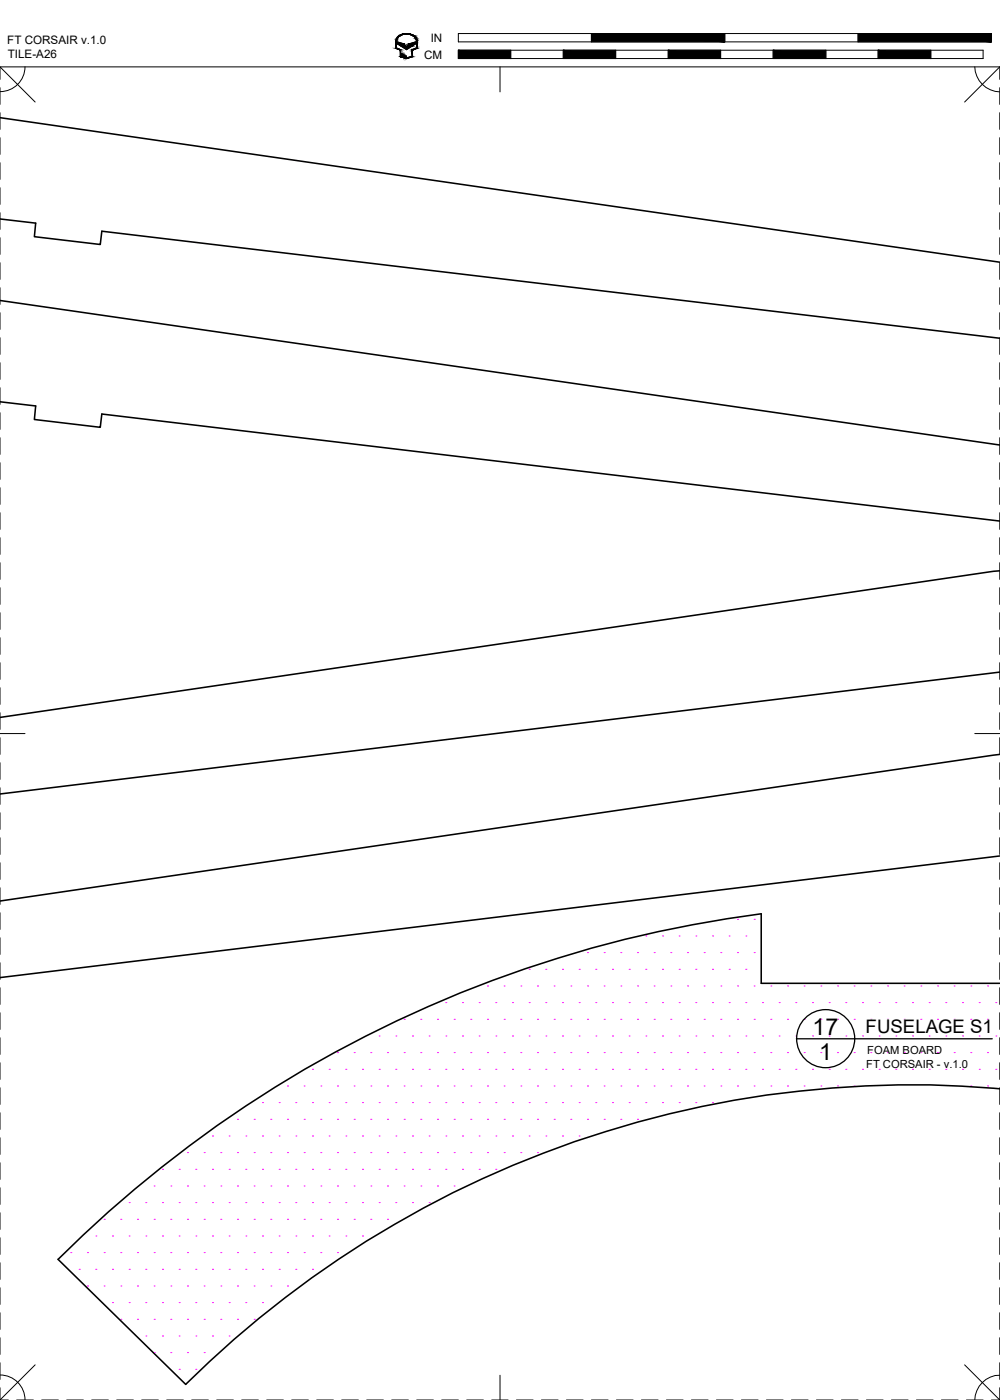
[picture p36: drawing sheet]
<svg xmlns="http://www.w3.org/2000/svg" width="190mm" height="267mm" viewBox="0 0 190 267" stroke-linecap="round" stroke-linejoin="round" font-family="sans-serif">
<defs><g id="words">
<g font-size="4.4">
<text x="154.8" y="197.1">17</text>
<text x="156" y="201.9">1</text>
</g>
<text font-size="3.5" x="164.9" y="196.8">FUSELAGE S1</text>
<g font-size="2.2">
<text x="1.4" y="8.4">FT CORSAIR v.1.0</text>
<text x="1.5" y="11.1">TILE-A26</text>
<text x="80.8" y="11.2">CM</text>
<text x="82.1" y="8">IN</text>
</g>
<g font-size="2.1">
<text x="165" y="203.4">FT CORSAIR - v.1.0</text>
<text x="165.2" y="200.8">FOAM BOARD</text>
</g>
</g></defs>
<!-- layer: 01 CUT -->
<path d="M0 22.4l190.5 27.5M0 41.7l6.8 .8-.3 2.6 12.6 1.5 .3-2.6 171.1 20.4M0 57.2l190.5 27.6M0 76.5l6.8 .8-.3 2.6 12.6 1.5 .3-2.5 171.1 20.4M190.5 108.7l-190.5 28M190.5 128l-190.5 23.3M190.5 143.7l-190.5 27.9M190.5 163.1l-190.5 23.1M190.5 187.3h-45.5v-13.2a231.8 231.8 0 0 0-133.9 65.8l24.3 23.8a196 196 0 0 1 155.1-56.3" fill="none" stroke="#000" stroke-width=".3"/>
<!-- layer: 07 DE-PAPER -->
<g fill="none" stroke="#f0f" stroke-width=".2">
<path d="M123 178.3h.1M126.2 178.3h.1M129.4 178.3h.1M132.6 178.3h.1M135.7 178.3h.1M138.9 178.3h.1M140.5 175.1h.1M142.1 178.3h.1M143.7 175.1h.1M72.2 197.3h.1M75.4 197.3h.1M77 194.2h.1"/>
<path d="M78.6 197.3h.1M80.2 194.2h.1M81.8 197.3h.1M83.3 194.2h.1M84.9 191h.1M84.9 197.3h.1M86.5 194.2h.1M88.1 191h.1M88.1 197.3h.1M89.7 194.2h.1M91.3 191h.1M91.3 197.3h.1"/>
<path d="M92.9 187.8h.1M92.9 194.2h.1M94.5 191h.1M94.5 197.3h.1M96 187.8h.1M96 194.2h.1M97.6 191h.1M97.6 197.3h.1M99.2 187.8h.1M99.2 194.2h.1M100.8 184.6h.1M100.8 191h.1"/>
<path d="M100.8 197.3h.1M102.4 187.8h.1M102.4 194.2h.1M104 184.6h.1M104 191h.1M104 197.3h.1M105.6 187.8h.1M105.6 194.2h.1M107.2 184.6h.1M107.2 191h.1M107.2 197.3h.1M108.7 187.8h.1"/>
<path d="M108.7 194.2h.1M110.3 184.6h.1M110.3 191h.1M110.3 197.3h.1M111.9 181.5h.1M111.9 187.8h.1M111.9 194.2h.1M113.5 184.6h.1M113.5 191h.1M113.5 197.3h.1M115.1 181.5h.1M115.1 187.8h.1"/>
<path d="M115.1 194.2h.1M116.7 184.6h.1M116.7 191h.1M116.7 197.3h.1M118.3 181.5h.1M118.3 187.8h.1M118.3 194.2h.1M119.9 184.6h.1M119.9 191h.1M119.9 197.3h.1M121.4 181.5h.1M121.4 187.8h.1"/>
<path d="M121.4 194.2h.1M123 184.6h.1M123 191h.1M123 197.3h.1M124.6 181.5h.1M124.6 187.8h.1M124.6 194.2h.1M126.2 184.6h.1M126.2 191h.1M126.2 197.3h.1M127.8 181.5h.1M127.8 187.8h.1"/>
<path d="M127.8 194.2h.1M129.4 184.6h.1M129.4 191h.1M129.4 197.3h.1M131 181.5h.1M131 187.8h.1M131 194.2h.1M132.6 184.6h.1M132.6 191h.1M132.6 197.3h.1M134.1 181.5h.1M134.1 187.8h.1"/>
<path d="M134.1 194.2h.1M135.7 184.6h.1M135.7 191h.1M135.7 197.3h.1M137.3 181.5h.1M137.3 187.8h.1M137.3 194.2h.1M138.9 184.6h.1M138.9 191h.1M138.9 197.3h.1M140.5 181.5h.1M140.5 187.8h.1"/>
<path d="M140.5 194.2h.1M142.1 184.6h.1M142.1 191h.1M142.1 197.3h.1M143.7 181.5h.1M143.7 187.8h.1M143.7 194.2h.1M145.3 191h.1M145.3 197.3h.1M146.8 187.8h.1M146.8 194.2h.1M148.4 191h.1"/>
<path d="M148.4 197.3h.1M150 187.8h.1M150 194.2h.1M151.6 191h.1M151.6 197.3h.1M153.2 187.8h.1M153.2 194.2h.1M154.8 191h.1M154.8 197.3h.1M156.4 187.8h.1M156.4 194.2h.1M158 191h.1"/>
<path d="M158 197.3h.1M159.5 187.8h.1M159.5 194.2h.1M161.1 191h.1M161.1 197.3h.1M162.7 187.8h.1M162.7 194.2h.1M164.3 191h.1M164.3 197.3h.1M165.9 187.8h.1M165.9 194.2h.1M167.5 191h.1"/>
<path d="M167.5 197.3h.1M169.1 187.8h.1M169.1 194.2h.1M170.7 191h.1M170.7 197.3h.1M172.2 187.8h.1M172.2 194.2h.1M173.8 191h.1M173.8 197.3h.1M175.4 187.8h.1M175.4 194.2h.1M177 191h.1"/>
<path d="M177 197.3h.1M178.6 187.8h.1M178.6 194.2h.1M180.2 191h.1M180.2 197.3h.1M181.8 187.8h.1M181.8 194.2h.1M183.4 191h.1M183.4 197.3h.1M185 187.8h.1M185 194.2h.1M186.5 191h.1"/>
<path d="M186.5 197.3h.1M188.1 187.8h.1M188.1 194.2h.1M189.7 191h.1M189.7 197.3h.1M35.7 219.6h.1M38.9 219.6h.1M40.5 216.4h.1M42.1 219.6h.1M43.7 216.4h.1M45.2 213.2h.1M45.2 219.6h.1"/>
<path d="M46.8 216.4h.1M48.4 213.2h.1M48.4 219.6h.1M50 210h.1M50 216.4h.1M51.6 213.2h.1M51.6 219.6h.1M53.2 210h.1M53.2 216.4h.1M54.8 206.9h.1M54.8 213.2h.1M54.8 219.6h.1"/>
<path d="M56.4 210h.1M56.4 216.4h.1M57.9 206.9h.1M57.9 213.2h.1M57.9 219.6h.1M59.5 203.7h.1M59.5 210h.1M59.5 216.4h.1M61.1 206.9h.1M61.1 213.2h.1M61.1 219.6h.1M62.7 203.7h.1"/>
<path d="M62.7 210h.1M62.7 216.4h.1M64.3 200.5h.1M64.3 206.9h.1M64.3 213.2h.1M64.3 219.6h.1M65.9 203.7h.1M65.9 210h.1M65.9 216.4h.1M67.5 200.5h.1M67.5 206.9h.1M67.5 213.2h.1"/>
<path d="M67.5 219.6h.1M69.1 203.7h.1M69.1 210h.1M69.1 216.4h.1M70.6 200.5h.1M70.6 206.9h.1M70.6 213.2h.1M70.6 219.6h.1M72.2 203.7h.1M72.2 210h.1M72.2 216.4h.1M73.8 200.5h.1"/>
<path d="M73.8 206.9h.1M73.8 213.2h.1M73.8 219.6h.1M75.4 203.7h.1M75.4 210h.1M75.4 216.4h.1M77 200.5h.1M77 206.9h.1M77 213.2h.1M77 219.6h.1M78.6 203.7h.1M78.6 210h.1"/>
<path d="M78.6 216.4h.1M80.2 200.5h.1M80.2 206.9h.1M80.2 213.2h.1M80.2 219.6h.1M81.8 203.7h.1M81.8 210h.1M81.8 216.4h.1M83.3 200.5h.1M83.3 206.9h.1M83.3 213.2h.1M83.3 219.6h.1"/>
<path d="M84.9 203.7h.1M84.9 210h.1M84.9 216.4h.1M86.5 200.5h.1M86.5 206.9h.1M86.5 213.2h.1M86.5 219.6h.1M88.1 203.7h.1M88.1 210h.1M88.1 216.4h.1M89.7 200.5h.1M89.7 206.9h.1"/>
<path d="M89.7 213.2h.1M89.7 219.6h.1M91.3 203.7h.1M91.3 210h.1M91.3 216.4h.1M92.9 200.5h.1M92.9 206.9h.1M92.9 213.2h.1M92.9 219.6h.1M94.5 203.7h.1M94.5 210h.1M94.5 216.4h.1"/>
<path d="M96 200.5h.1M96 206.9h.1M96 213.2h.1M96 219.6h.1M97.6 203.7h.1M97.6 210h.1M97.6 216.4h.1M99.2 200.5h.1M99.2 206.9h.1M99.2 213.2h.1M99.2 219.6h.1M100.8 203.7h.1"/>
<path d="M100.8 210h.1M100.8 216.4h.1M102.4 200.5h.1M102.4 206.9h.1M102.4 213.2h.1M102.4 219.6h.1M104 203.7h.1M104 210h.1M104 216.4h.1M105.6 200.5h.1M105.6 206.9h.1M105.6 213.2h.1"/>
<path d="M107.2 203.7h.1M107.2 210h.1M107.2 216.4h.1M108.7 200.5h.1M108.7 206.9h.1M108.7 213.2h.1M110.3 203.7h.1M110.3 210h.1M110.3 216.4h.1M111.9 200.5h.1M111.9 206.9h.1M111.9 213.2h.1"/>
<path d="M113.5 203.7h.1M113.5 210h.1M115.1 200.5h.1M115.1 206.9h.1M115.1 213.2h.1M116.7 203.7h.1M116.7 210h.1M118.3 200.5h.1M118.3 206.9h.1M118.3 213.2h.1M119.9 203.7h.1M119.9 210h.1"/>
<path d="M121.4 200.5h.1M121.4 206.9h.1M121.4 213.2h.1M123 203.7h.1M123 210h.1M124.6 200.5h.1M124.6 206.9h.1M126.2 203.7h.1M126.2 210h.1M127.8 200.5h.1M127.8 206.9h.1M129.4 203.7h.1"/>
<path d="M129.4 210h.1M131 200.5h.1M131 206.9h.1M132.6 203.7h.1M132.6 210h.1M134.1 200.5h.1M134.1 206.9h.1M135.7 203.7h.1M135.7 210h.1M137.3 200.5h.1M137.3 206.9h.1M138.9 203.7h.1"/>
<path d="M140.5 200.5h.1M140.5 206.9h.1M142.1 203.7h.1M143.7 200.5h.1M143.7 206.9h.1M145.3 203.7h.1M146.8 200.5h.1M146.8 206.9h.1M148.4 203.7h.1M150 200.5h.1M150 206.9h.1M151.6 203.7h.1"/>
<path d="M153.2 200.5h.1M153.2 206.9h.1M154.8 203.7h.1M156.4 200.5h.1M156.4 206.9h.1M158 203.7h.1M159.5 200.5h.1M159.5 206.9h.1M161.1 203.7h.1M162.7 200.5h.1M162.7 206.9h.1M164.3 203.7h.1"/>
<path d="M165.9 200.5h.1M167.5 203.7h.1M169.1 200.5h.1M170.7 203.7h.1M172.2 200.5h.1M173.8 203.7h.1M175.4 200.5h.1M177 203.7h.1M178.6 200.5h.1M180.2 203.7h.1M181.8 200.5h.1M183.4 203.7h.1"/>
<path d="M185 200.5h.1M185 206.9h.1M186.5 203.7h.1M188.1 200.5h.1M188.1 206.9h.1M189.7 203.7h.1M13.5 238.6h.1M16.7 238.6h.1M18.3 235.4h.1M19.8 232.3h.1M19.8 238.6h.1M21.4 235.4h.1"/>
<path d="M23 232.3h.1M23 238.6h.1M24.6 229.1h.1M24.6 235.4h.1M26.2 232.3h.1M26.2 238.6h.1M27.8 229.1h.1M27.8 235.4h.1M29.4 225.9h.1M29.4 232.3h.1M29.4 238.6h.1M31 222.7h.1"/>
<path d="M31 229.1h.1M31 235.4h.1M32.5 225.9h.1M32.5 232.3h.1M32.5 238.6h.1M34.1 222.7h.1M34.1 229.1h.1M34.1 235.4h.1M35.7 225.9h.1M35.7 232.3h.1M35.7 238.6h.1M37.3 222.7h.1"/>
<path d="M37.3 229.1h.1M37.3 235.4h.1M38.9 225.9h.1M38.9 232.3h.1M38.9 238.6h.1M40.5 222.7h.1M40.5 229.1h.1M40.5 235.4h.1M42.1 225.9h.1M42.1 232.3h.1M42.1 238.6h.1M43.7 222.7h.1"/>
<path d="M43.7 229.1h.1M43.7 235.4h.1M45.2 225.9h.1M45.2 232.3h.1M45.2 238.6h.1M46.8 222.7h.1M46.8 229.1h.1M46.8 235.4h.1M48.4 225.9h.1M48.4 232.3h.1M48.4 238.6h.1M50 222.7h.1"/>
<path d="M50 229.1h.1M50 235.4h.1M51.6 225.9h.1M51.6 232.3h.1M51.6 238.6h.1M53.2 222.7h.1M53.2 229.1h.1M53.2 235.4h.1M54.8 225.9h.1M54.8 232.3h.1M54.8 238.6h.1M56.4 222.7h.1"/>
<path d="M56.4 229.1h.1M56.4 235.4h.1M57.9 225.9h.1M57.9 232.3h.1M57.9 238.6h.1M59.5 222.7h.1M59.5 229.1h.1M59.5 235.4h.1M61.1 225.9h.1M61.1 232.3h.1M61.1 238.6h.1M62.7 222.7h.1"/>
<path d="M62.7 229.1h.1M62.7 235.4h.1M64.3 225.9h.1M64.3 232.3h.1M64.3 238.6h.1M65.9 222.7h.1M65.9 229.1h.1M65.9 235.4h.1M67.5 225.9h.1M67.5 232.3h.1M69.1 222.7h.1M69.1 229.1h.1"/>
<path d="M69.1 235.4h.1M70.6 225.9h.1M70.6 232.3h.1M72.2 222.7h.1M72.2 229.1h.1M73.8 225.9h.1M73.8 232.3h.1M75.4 222.7h.1M75.4 229.1h.1M77 225.9h.1M78.6 222.7h.1M78.6 229.1h.1"/>
<path d="M80.2 225.9h.1M81.8 222.7h.1M81.8 229.1h.1M83.3 225.9h.1M84.9 222.7h.1M86.5 225.9h.1M88.1 222.7h.1M91.3 222.7h.1M94.5 222.7h.1M15.1 241.8h.1M16.7 245h.1M18.3 241.8h.1"/>
<path d="M19.8 245h.1M21.4 241.8h.1M21.4 248.1h.1M23 245h.1M23 251.3h.1M24.6 241.8h.1M24.6 248.1h.1M26.2 245h.1M26.2 251.3h.1M27.8 241.8h.1M27.8 248.1h.1M27.8 254.5h.1"/>
<path d="M29.4 245h.1M29.4 251.3h.1M29.4 257.7h.1M31 241.8h.1M31 248.1h.1M31 254.5h.1M32.5 245h.1M32.5 251.3h.1M32.5 257.7h.1M34.1 241.8h.1M34.1 248.1h.1M34.1 254.5h.1"/>
<path d="M35.7 245h.1M35.7 251.3h.1M35.7 257.7h.1M37.3 241.8h.1M37.3 248.1h.1M37.3 254.5h.1M38.9 245h.1M38.9 251.3h.1M38.9 257.7h.1M40.5 241.8h.1M40.5 248.1h.1M40.5 254.5h.1"/>
<path d="M42.1 245h.1M42.1 251.3h.1M43.7 241.8h.1M43.7 248.1h.1M43.7 254.5h.1M45.2 245h.1M45.2 251.3h.1M46.8 241.8h.1M46.8 248.1h.1M48.4 245h.1M48.4 251.3h.1M50 241.8h.1"/>
<path d="M50 248.1h.1M51.6 245h.1M53.2 241.8h.1M54.8 245h.1M56.4 241.8h.1M59.5 241.8h.1M34.1 260.8h.1M37.3 260.8h.1"/>
</g>
<!-- layer: 23 NOTES -->
<g fill="none" stroke="#000" stroke-width=".25">
<path d="M151.7 197.9h37.3"/>
<circle cx="157.3" cy="197.9" r="5.5"/>
</g>
<!-- layer: 22 TILED -->
<g fill="none" stroke="#000" stroke-width=".19">
<path d="M0 12.7l6.7 6.7M0 16.7v3.2M4.8 12.7a4.7 4.7 0 0 1-4.8 4.8M75.6 7.9a2 2 0 0 1 3.2-1l.5 .6 .1 1.7-.9 .3v1.3l-1.1 .2-.1-.3v.3h-.2v-.4h-.1v.3h-.1v-.5h-.1v.5l-.2-.1v-.6h-.1v.6h-.1v-1.3l-.9-.3v-1.3M75.7 8l1.3 .4 .2 .4h.4l.2-.4 1.4-.4v.3l-1.8 1.2-1.7-1.2zM75.8 7a2.26 2.26 0 0 1 3.6 .6l.1 1.6-.9 .4v1.2l-1.2 .4-1.1-.4v-1.3l-.9-.3a2.64 2.64 0 0 1 .4-2.2zM87.3 6.4h101.6v1.6h-101.6zM87.3 9.6h100v1.6h-100zM95.3 12.7v4.8M97.3 9.6v1.6M107.3 9.6v1.6M112.7 6.4v1.6"/>
<path d="M117.3 9.6v1.6M127.3 9.6v1.6M137.3 9.6v1.6M138.1 6.4v1.6M147.3 9.6v1.6M157.3 9.6v1.6M163.5 6.4v1.6M167.3 9.6v1.6M177.3 9.6v1.6M185.7 12.7a4.9 4.9 0 0 0 4.8 4.8M190.5 12.7h-190.5v2.4M190.5 12.7l-6.7 6.7"/>
<path d="M190.5 12.7v2.4M190.5 16.7v3.2M0 21.5v3.1M0 26.2v3.2M0 31v3.2M0 35.8v3.1M190.5 21.5v3.1M190.5 26.2v3.2M190.5 31v3.2M190.5 35.8v3.1M0 40.5v3.2M0 45.3v3.2"/>
<path d="M0 50v3.2M0 54.8v3.2M0 59.6v3.1M190.5 40.5v3.2M190.5 45.3v3.2M190.5 50v3.2M190.5 54.8v3.2M190.5 59.6v3.1M0 64.3v3.2M0 69.1v3.2M0 73.9v3.1M0 78.6v3.2"/>
<path d="M190.5 64.3v3.2M190.5 69.1v3.2M190.5 73.9v3.1M190.5 78.6v3.2M0 83.4v3.2M0 88.1v3.2M0 92.9v3.2M0 97.7v3.1M190.5 83.4v3.2M190.5 88.1v3.2M190.5 92.9v3.2M190.5 97.7v3.1"/>
<path d="M0 102.4v3.2M0 107.2v3.2M0 112v3.1M0 116.7v3.2M190.5 102.4v3.2M190.5 107.2v3.2M190.5 112v3.1M190.5 116.7v3.2M0 139.7h4.8M0 121.5v3.2M0 126.3v3.1M0 131v3.2"/>
<path d="M0 135.8v3.2M185.7 139.7h4.8M190.5 121.5v3.2M190.5 126.3v3.1M190.5 131v3.2M190.5 135.8v3.2M0 140.5v3.2M0 145.3v3.2M0 150.1v3.1M0 154.8v3.2M0 159.6v3.2M190.5 140.5v3.2"/>
<path d="M190.5 145.3v3.2M190.5 150.1v3.1M190.5 154.8v3.2M190.5 159.6v3.2M0 164.4v3.1M0 169.1v3.2M0 173.9v3.2M0 178.6v3.2M190.5 164.4v3.1M190.5 169.1v3.2M190.5 173.9v3.2M190.5 178.6v3.2"/>
<path d="M0 183.4v3.2M0 188.2v3.1M0 192.9v3.2M0 197.7v3.2M190.5 183.4v3.2M190.5 188.2v3.1M190.5 192.9v3.2M190.5 197.7v3.2M0 202.5v3.1M0 207.2v3.2M0 212v3.2M0 216.7v3.2"/>
<path d="M190.5 202.5v3.1M190.5 207.2v3.2M190.5 212v3.2M190.5 216.7v3.2M0 221.5v3.2M0 226.3v3.1M0 231v3.2M0 235.8v3.2M190.5 221.5v3.2M190.5 226.3v3.1M190.5 231v3.2M190.5 235.8v3.2"/>
<path d="M0 240.6v3.1M0 245.3v3.2M0 250.1v3.2M0 254.8v3.2M0 259.6v3.2M190.5 240.6v3.1M190.5 245.3v3.2M190.5 250.1v3.2M190.5 254.8v3.2M190.5 259.6v3.2M0 264.4v2.3M0 266.7h1.6"/>
<path d="M0 261.9a4.7 4.7 0 0 1 4.8 4.8M3.2 266.7h3.2M6.7 260l-6.7 6.7M7.9 266.7h3.2M12.7 266.7h3.2M17.5 266.7h3.1M22.2 266.7h3.2M27 266.7h3.2M31.8 266.7h3.1M36.5 266.7h3.2M41.3 266.7h3.2M46 266.7h3.2"/>
<path d="M50.8 266.7h3.2M55.6 266.7h3.1M60.3 266.7h3.2M65.1 266.7h3.2M69.9 266.7h3.1M74.6 266.7h3.2M79.4 266.7h3.2M84.1 266.7h3.2M88.9 266.7h3.2M93.7 266.7h3.1M95.3 262v4.7M98.4 266.7h3.2"/>
<path d="M103.1 266.7h3.2M107.9 266.7h3.2M112.7 266.7h3.1M117.4 266.7h3.2M122.2 266.7h3.2M127 266.7h3.1M131.7 266.7h3.2M136.5 266.7h3.2M141.2 266.7h3.2M146 266.7h3.2M150.8 266.7h3.1M155.5 266.7h3.2"/>
<path d="M160.3 266.7h3.2M165.1 266.7h3.1M169.8 266.7h3.2M174.6 266.7h3.2M179.3 266.7h3.2M183.8 260l6.7 6.7M184.1 266.7h3.2M188.9 266.7h1.6M190.5 262a4.8 4.8 0 0 0-4.8 4.7M190.5 264.4v2.3"/>
</g>
<g fill="#000" stroke="#000" stroke-width=".19">
<path d="M75.7 8l1.1 .3h-1.1zM76.4 8.8h2.1l-1.1 .7zM77 11h.8l-.4 .2zM77 6.4h.8zM78 8.3l1.2-.3v.3z"/>
<path d="M75.4 7.9l.1 1.3v-1.3zM75.4 7.9l.1 1.3h-.1z"/>
<path d="M75.4 9.2h.3zM75.4 9.2h.3z"/>
<path d="M75.5 7.6l.1 .1zM75.5 7.6l.1 .1z"/>
<path d="M75.5 7.7v.2l.1-.2zM75.5 7.7v.2h-.1z"/>
<path d="M75.6 7.4v.2l.1-.2zM75.6 7.4l-.1 .2z"/>
<path d="M75.6 7.3h.1zM75.6 7.3l.1 .1z"/>
<path d="M75.4 9.2l1 .3zM75.4 9.2l1 .3z"/>
<path d="M75.7 7.1v.2l.1-.2zM75.7 7.1v.2h-.1z"/>
<path d="M75.8 7v.1l.1-.1zM75.8 7l-.1 .1z"/>
<path d="M75.9 6.9v.1l.1-.1zM75.8 7l.1-.1z"/>
<path d="M76 6.8v.1l.2-.1zM76 6.8l-.1 .1z"/>
<path d="M76.1 6.7l.1 .1 .1-.1zM76 6.8l.1-.1 .1 .1z"/>
<path d="M76.1 9.5h.3zM76.1 9.5h.3z"/>
<path d="M76.3 9.5l.1 1.3v-1.3zM76.3 9.5l.1 1.3h-.1z"/>
<path d="M76.3 10.8h.1zM76.3 10.8h.1z"/>
<path d="M76.5 10.8h.1zM76.5 10.8h.1z"/>
<path d="M76.3 10.8h.2zM76.3 10.8h.2z"/>
<path d="M76.3 6.6v.1l.2-.1zM76.1 6.7l.2-.1z"/>
<path d="M76.4 6.6h.2zM76.3 6.6h.2z"/>
<path d="M76.5 10.2l.1 .6v-.6zM76.5 10.2l.1 .6h-.1z"/>
<path d="M76.3 10.8h.3zM76.3 10.8h.3zM76.3 10.8h.3zM76.3 10.8h.3z"/>
<path d="M76.3 10.8h.3zM76.3 10.8h.3z"/>
<path d="M76.3 10.8l.5 .1zM76.3 10.8l.5 .1z"/>
<path d="M75.7 8.3l1.3 .1zM75.7 8.3l1.3 .1z"/>
<path d="M76.6 6.5v.1l.3-.1zM76.4 6.6l.2-.1z"/>
<path d="M76.8 10.4l.1 .4v-.4zM76.8 10.4l.1 .4h-.1z"/>
<path d="M76.8 10.8l.1 .1zM76.8 10.8l.1 .1z"/>
<path d="M76.4 10.9h.5zM76.4 10.9h.5z"/>
<path d="M76.5 10.9h.5zM76.5 10.9h.5z"/>
<path d="M77 10.9h.1zM77 10.9h.1z"/>
<path d="M75.8 8.4l1.2 .2v-.2zM75.8 8.4l1.2 .2h-.9z"/>
<path d="M76.1 8.6l1.1 .2-.2-.2zM76.1 8.6l1.1 .2h-.8z"/>
<path d="M76.6 6.5h.5zM76.6 6.5h.3z"/>
<path d="M77 10.6l.1 .3v-.3zM77 10.6l.1 .3h-.1z"/>
<path d="M76.7 10.9l.4 .1zM76.7 10.9l.4 .1z"/>
<path d="M76.8 11h.5zM76.8 11h.5z"/>
<path d="M76.7 6.5h.5zM76.6 6.5h.5z"/>
<path d="M77.3 10.7l.1 .3zM77.3 10.7l.1 .3z"/>
<path d="M77.3 11h.1zM77.3 11h.1z"/>
<path d="M76.9 11h.5zM76.9 11h.5z"/>
<path d="M77 6.4l1.1 .1zM76.7 6.5l.3-.1 1.1 .1z"/>
<path d="M77.5 11h.4zM77.4 11h.4z"/>
<path d="M77.6 6.5h.6zM77.6 6.5h.6z"/>
<path d="M77.7 6.5h.6zM77.7 6.5h.6z"/>
<path d="M78 6.5l.5 .1zM78 6.5l.5 .1z"/>
<path d="M78.3 6.6h.2zM78.3 6.6h.2z"/>
<path d="M78.3 6.6l.5 .1zM78.3 6.6l.5 .1z"/>
<path d="M78.5 9.6l.1 1.2v-1.2zM78.5 9.6l.1 1.2h-.1z"/>
<path d="M78.5 10.8h.1zM78.2 10.8h.4z"/>
<path d="M77.9 11l.7-.2h-.4zM77.5 11l.7-.2-.3 .2z"/>
<path d="M78.6 6.7l.3 .1zM78.6 6.7l.3 .1z"/>
<path d="M78.5 9.5l.1 .1 .2-.1zM78.5 9.5l.1 .1z"/>
<path d="M77.8 8.6l.7 .2 .3-.2zM77.6 8.8l.2-.2 .7 .2z"/>
<path d="M78.7 6.8l.3 .1zM78.7 6.8l.3 .1z"/>
<path d="M78.9 6.9l.2 .1zM78.9 6.9l.2 .1z"/>
<path d="M77.8 8.4l1 .2 .3-.2zM77.8 8.4l1 .2h-1z"/>
<path d="M79 7l.2 .1zM79 7l.2 .1z"/>
<path d="M79.1 7.1l.2 .2zM79.1 7.1l.2 .2z"/>
<path d="M78 8.3h1.2zM77.8 8.4h1.3z"/>
<path d="M79.2 7.3l.1 .1zM79.2 7.3l.1 .1z"/>
<path d="M79.2 7.4l.2 .2zM79.2 7.4l.2 .2z"/>
<path d="M79.3 7.6l.1 .1zM79.3 7.6l.1 .1z"/>
<path d="M79.3 7.7l.2 .2zM79.3 7.7l.2 .2z"/>
<path d="M79.4 7.9l.1 1.3v-1.3zM79.4 7.9l.1 1.3h-.1z"/>
<path d="M79.4 9.2h.1zM79.2 9.2h.3z"/>
<path d="M78.8 9.5l.7-.3h-.3zM78.5 9.5l.7-.3-.4 .3z"/>
<path d="M87.3 9.6l10 1.6v-1.6zM87.3 9.6l10 1.6h-10z"/>
<path d="M107.3 9.6l10 1.6v-1.6zM107.3 9.6l10 1.6h-10z"/>
<path d="M127.3 9.6l10 1.6v-1.6zM127.3 9.6l10 1.6h-10z"/>
<path d="M112.7 6.4l25.4 1.6v-1.6zM112.7 6.4l25.4 1.6h-25.4z"/>
<path d="M147.3 9.6l10 1.6v-1.6zM147.3 9.6l10 1.6h-10z"/>
<path d="M167.3 9.6l10 1.6v-1.6zM167.3 9.6l10 1.6h-10z"/>
<path d="M163.5 6.4l25.4 1.6v-1.6zM163.5 6.4l25.4 1.6h-25.4z"/>
</g>
<use href="#words"/>
</svg>
